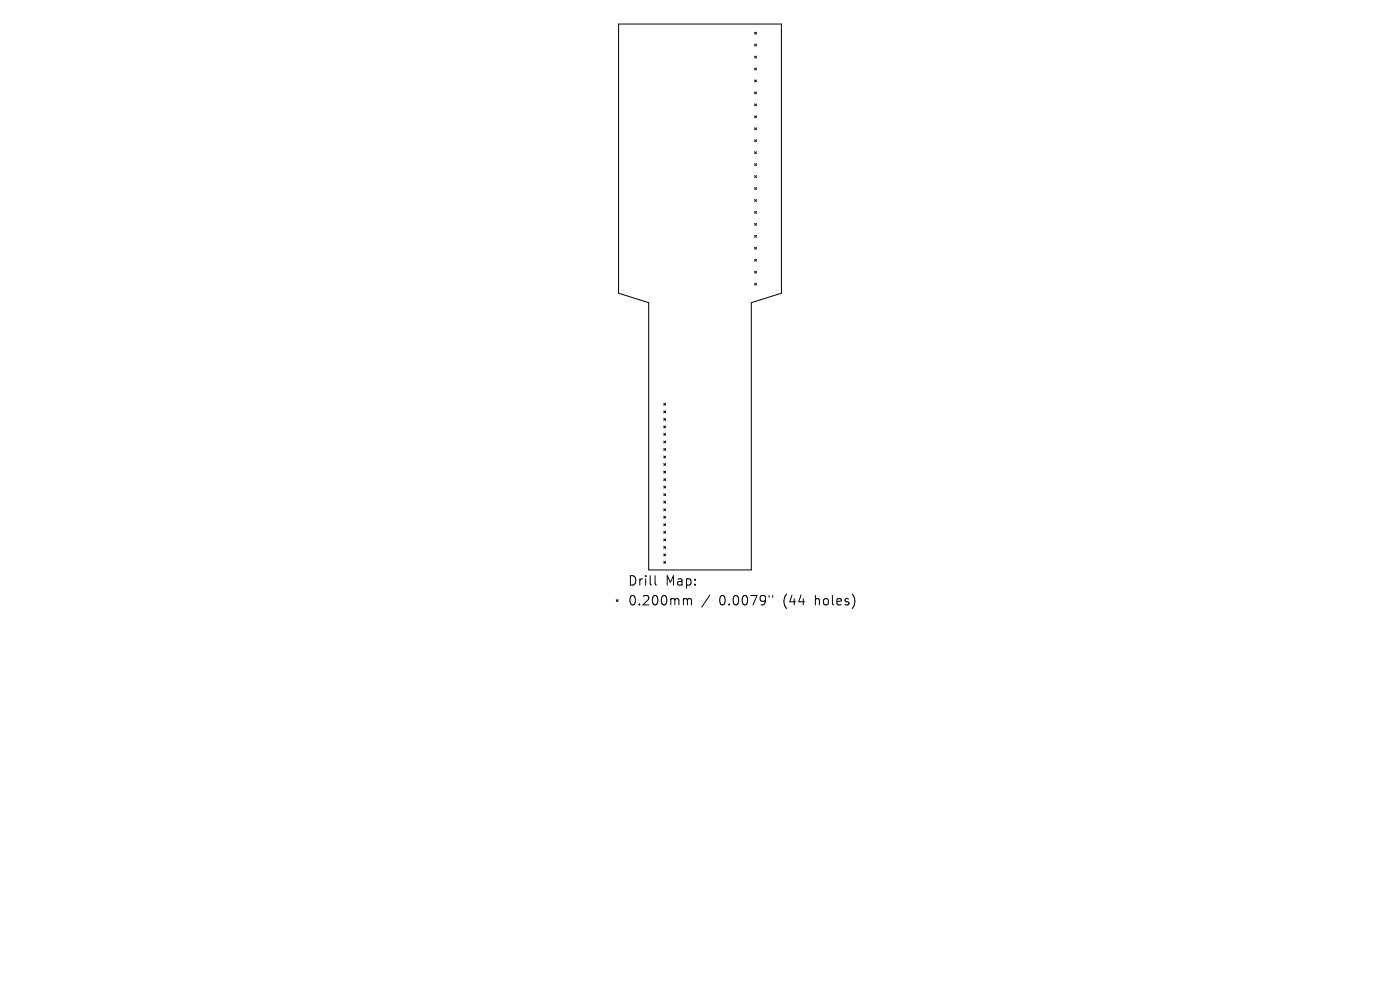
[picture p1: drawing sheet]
<svg xmlns="http://www.w3.org/2000/svg" width="297mm" height="210mm" viewBox="0 0 297 210" stroke-linecap="round" stroke-linejoin="round" font-family="sans-serif">
<defs><g id="words">
<g font-size="2.8">
<text x="133.1" y="124.5">Drill</text>
<text x="141.1" y="124.5">Map:</text>
<text x="133.1" y="128.7">0.200mm</text>
<text x="152.6" y="128.7">0.0079&quot;</text>
<text x="166.3" y="128.7">(44</text>
<text x="173.2" y="128.7">holes)</text>
</g>
</g></defs>
<g fill="none" stroke="#000" stroke-width=".21">
<path d="M131.2 5.1h34.6v57.1l-6.4 2v56.7h-21.8v-56.7l-6.4-2zM160.1 6.8l.4 .4M160.1 9.4l.4 .4M160.1 11.9l.4 .4M160.1 14.4l.4 .4M160.1 17l.4 .4M160.1 19.5l.4 .4M160.5 6.8l-.4 .4M160.5 9.4l-.4 .4M160.5 11.9l-.4 .4M160.5 14.4l-.4 .4M160.5 17l-.4 .4"/>
<path d="M160.5 19.5l-.4 .4M160.1 22l.4 .4M160.1 24.6l.4 .4M160.1 27.1l.4 .4M160.1 29.6l.4 .4M160.1 32.2l.4 .4M160.1 34.7l.4 .4M160.1 37.3l.4 .4M160.1 39.8l.4 .4M160.5 22l-.4 .4M160.5 24.6l-.4 .4M160.5 27.1l-.4 .4"/>
<path d="M160.5 29.6l-.4 .4M160.5 32.2l-.4 .4M160.5 34.7l-.4 .4M160.5 37.3l-.4 .4M160.5 39.8l-.4 .4M160.1 42.3l.4 .4M160.1 44.9l.4 .4M160.1 47.4l.4 .4M160.1 49.9l.4 .4M160.1 52.5l.4 .4M160.1 55l.4 .4M160.1 57.5l.4 .4"/>
<path d="M160.5 42.3l-.4 .4M160.5 44.9l-.4 .4M160.5 47.4l-.4 .4M160.5 49.9l-.4 .4M160.5 52.5l-.4 .4M160.5 55l-.4 .4M160.5 57.5l-.4 .4M160.1 60.1l.4 .4M160.5 60.1l-.4 .4M140.8 85.6l.4 .4M140.8 87.2l.4 .4M140.8 88.8l.4 .4"/>
<path d="M140.8 90.4l.4 .4M140.8 92l.4 .4M140.8 93.6l.4 .3M140.8 95.1l.4 .4M140.8 96.7l.4 .4M140.8 98.3l.4 .4M140.8 99.9l.4 .4M141.2 85.6l-.4 .4M141.2 87.2l-.4 .4M141.2 88.8l-.4 .4M141.2 90.4l-.4 .4M141.2 92l-.4 .4"/>
<path d="M141.2 93.6l-.4 .3M141.2 95.1l-.4 .4M141.2 96.7l-.4 .4M141.2 98.3l-.4 .4M141.2 99.9l-.4 .4M140.8 101.5l.4 .4M140.8 103.1l.4 .4M140.8 104.7l.4 .4M140.8 106.3l.4 .4M140.8 107.9l.4 .4M140.8 109.5l.4 .4M140.8 111.1l.4 .4"/>
<path d="M140.8 112.7l.4 .4M140.8 114.3l.4 .4M140.8 115.9l.4 .4M140.8 117.5l.4 .4M140.8 119.1l.4 .4M141.2 101.5l-.4 .4M141.2 103.1l-.4 .4M141.2 104.7l-.4 .4M141.2 106.3l-.4 .4M141.2 107.9l-.4 .4M141.2 109.5l-.4 .4M141.2 111.1l-.4 .4"/>
<path d="M141.2 112.7l-.4 .4M141.2 114.3l-.4 .4M141.2 115.9l-.4 .4M141.2 117.5l-.4 .4M141.2 119.1l-.4 .4M130.7 127.2l.4 .4M131.1 127.2l-.4 .4M139 122.1v1.7l.3 .3M145.3 127l.4 .1 .1 .2M145.8 127.3l.3-.3 .5 .1 .1 1.2M145.8 127.3v1M150.6 126.2l-1.7 2.6"/>
<path d="M163.2 126.3v.4M163.9 126.3v.4"/>
</g>
<use href="#words"/>
</svg>
